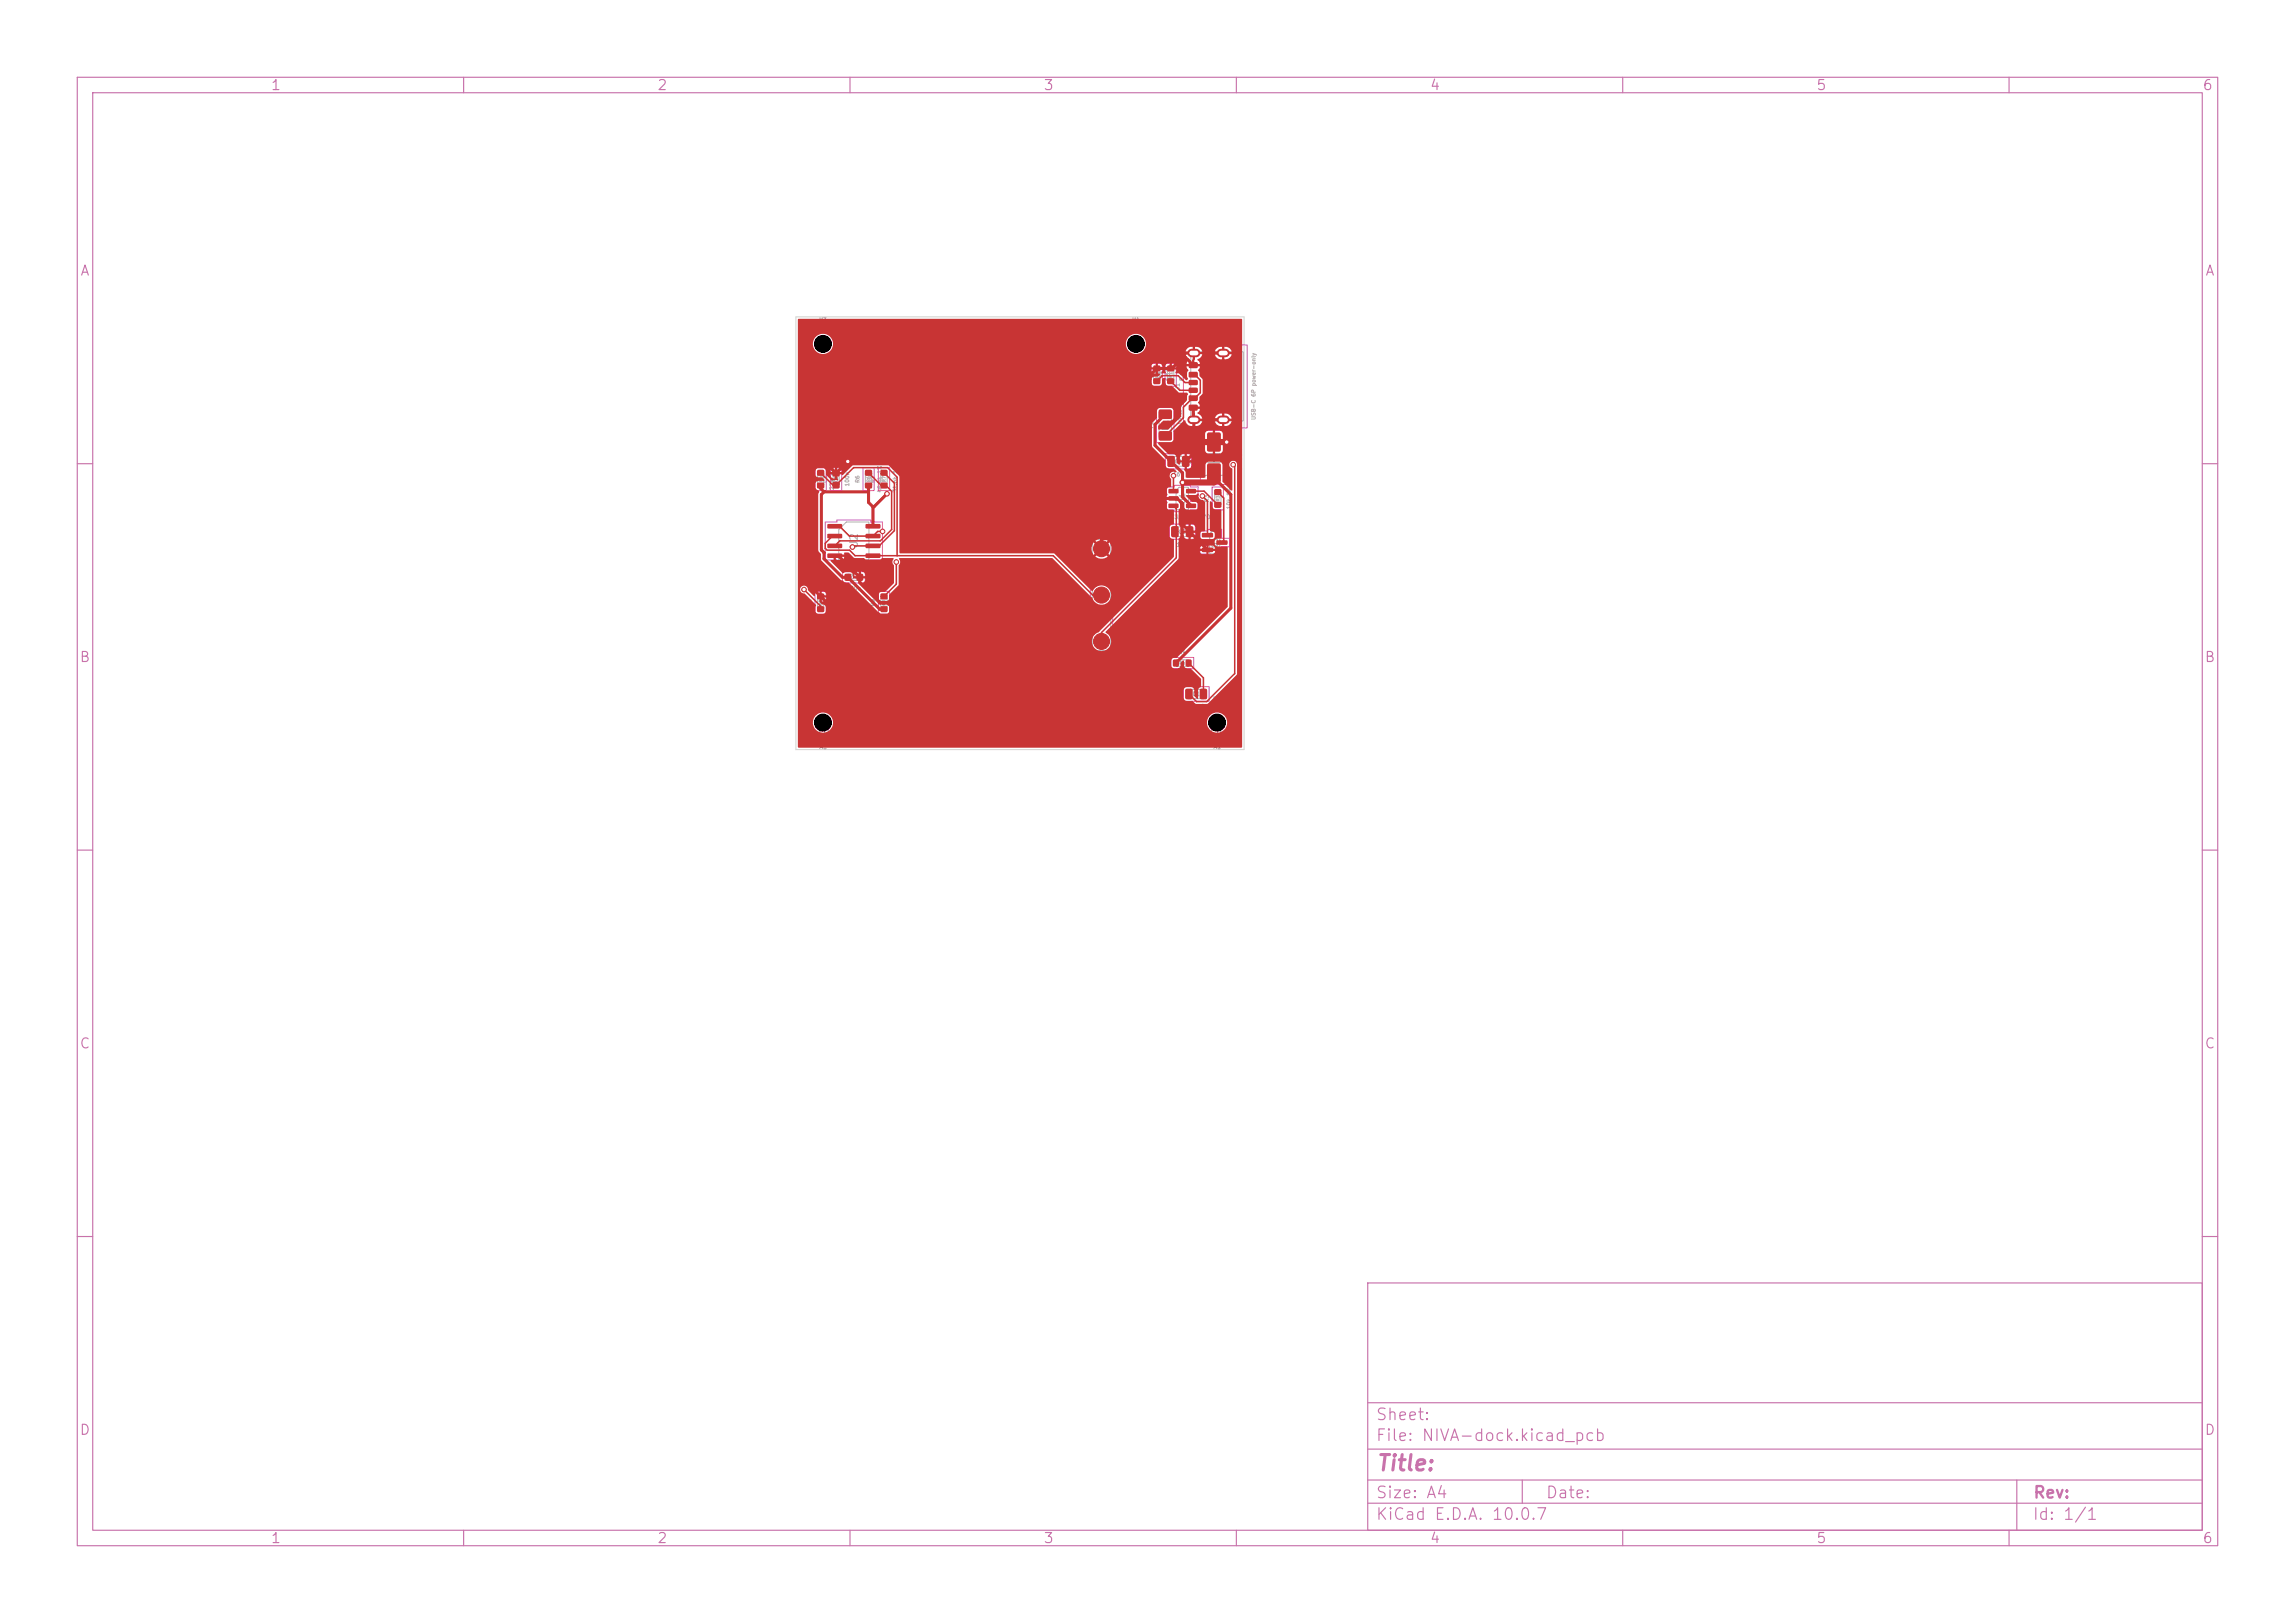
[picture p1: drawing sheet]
<svg xmlns="http://www.w3.org/2000/svg" width="297mm" height="210mm" viewBox="0 0 297 210" stroke-linecap="round" stroke-linejoin="round" font-family="sans-serif">
<defs><g id="words">
<text font-size="2" fill="#c872ab" x="178" y="190.8">Title:</text>
<g font-size="1.5" fill="#c872ab">
<text x="178" y="184.1">Sheet:</text>
<text x="178" y="186.8">File: NIVA-dock.kicad_pcb</text>
<text x="178" y="197">KiCad E.D.A. 10.0.7</text>
<text x="178" y="194.2">Size: A4</text>
<text x="200" y="194.2">Date:</text>
<text x="263" y="197">Id: 1/1</text>
<text x="263" y="194.2">Rev:</text>
</g>
<g font-size="1.3" fill="#c872ab">
<text x="35" y="12">1</text>
<text x="85" y="12">2</text>
<text x="135" y="12">3</text>
<text x="185" y="12">4</text>
<text x="235" y="12">5</text>
<text x="285" y="12">6</text>
<text x="10.3" y="36">A</text>
<text x="285.3" y="36">A</text>
<text x="10.2" y="86">B</text>
<text x="285.2" y="86">B</text>
<text x="10.2" y="136">C</text>
<text x="285.2" y="136">C</text>
<text x="10.2" y="186">D</text>
<text x="285.2" y="186">D</text>
<text x="35" y="200">1</text>
<text x="85" y="200">2</text>
<text x="135" y="200">3</text>
<text x="185" y="200">4</text>
<text x="235" y="200">5</text>
<text x="285" y="200">6</text>
</g>
<g font-size="1" fill="#afafaf">
<text x="105.4" y="45.3">H3</text>
<text x="145.9" y="45.3">H4</text>
<text x="155.4" y="60.3" transform="rotate(-90 155.4 60.3)">D2</text>
<text x="111.3" y="71.1" transform="rotate(-90 111.3 71.1)">U2</text>
<text x="105.4" y="94.3">H1</text>
<text x="156.4" y="94.3">H2</text>
</g>
<text font-size=".9" fill="#afafaf" x="105.7" y="95.7">AUTOROUTED (FREEROUTING) - DRC CHECKED - PROTOTYPE, NOT RELEASED</text>
<text font-size=".8" fill="#afafaf" x="151.4" y="55.8" transform="rotate(-90 151.4 55.8)">F1</text>
<g font-size=".7" fill="#afafaf">
<text x="153.5" y="65.3" transform="rotate(-90 153.5 65.3)">U1</text>
<text x="157.7" y="71" transform="rotate(-90 157.7 71)">Q1</text>
</g>
<g font-size=".5" fill="#afafaf">
<text x="105.9" y="41.7">H3</text>
<text x="146.4" y="41.7">H4</text>
<text x="150.4" y="49" transform="rotate(-90 150.4 49)">R1</text>
<text x="151.5" y="49.3" transform="rotate(-90 151.5 49.3)">5.1k</text>
<text x="152.8" y="50.5" transform="rotate(-90 152.8 50.5)">J1</text>
<text x="153.3" y="49.3" transform="rotate(-90 153.3 49.3)">5.1k</text>
<text x="149.3" y="55.5" transform="rotate(-90 149.3 55.5)">F1</text>
<text x="153" y="59.1" transform="rotate(-90 153 59.1)">PTC 0.5</text>
<text x="153" y="55.8" transform="rotate(-90 153 55.8)">A hold, 24 V</text>
<text x="160.1" y="59.7" transform="rotate(-90 160.1 59.7)">D2</text>
<text x="162.6" y="54.4" transform="rotate(-90 162.6 54.4)">USB-C 6P power-only</text>
<text x="107.1" y="62.5" transform="rotate(-90 107.1 62.5)">C3</text>
<text x="108" y="63.4" transform="rotate(-90 108 63.4)">22k 1%</text>
<text x="110" y="63" transform="rotate(-90 110 63)">100n</text>
<text x="111.3" y="62.5" transform="rotate(-90 111.3 62.5)">R6</text>
<text x="113.3" y="62.5" transform="rotate(-90 113.3 62.5)">R7</text>
<text x="114.2" y="63.8" transform="rotate(-90 114.2 63.8)">46.4k 1%</text>
<text x="116.2" y="63.8" transform="rotate(-90 116.2 63.8)">31.6k 1%</text>
<text x="149.9" y="61.8">10u 16V X5R</text>
<text x="152" y="60.1">C1</text>
<text x="156.5" y="65" transform="rotate(-90 156.5 65)">R3</text>
<text x="159.4" y="65.9" transform="rotate(-90 159.4 65.9)">10k 1%</text>
<text x="160.8" y="61" transform="rotate(-90 160.8 61)">SMAJ5.0A</text>
<text x="148.9" y="67.3">MCP73831T-2ACI/OT</text>
<text x="150.5" y="70.9">10u</text>
<text x="152.2" y="70.9">16V X5R</text>
<text x="152.5" y="67.5">C2</text>
<text x="152.5" y="69.2">C2</text>
<text x="156.6" y="68.2">Q1</text>
<text x="109.5" y="76.5">100n</text>
<text x="155.7" y="73">2N7002</text>
<text x="105.1" y="78.5" transform="rotate(-90 105.1 78.5)">R8</text>
<text x="113.3" y="78.5" transform="rotate(-90 113.3 78.5)">R9</text>
<text x="152.5" y="84.7">R4</text>
<text x="154.3" y="88.5">D1</text>
<text x="150.2" y="91.8">AMBER 0805 (charging)</text>
<text x="154.3" y="90.2">D1</text>
<text x="157" y="90.7">H2</text>
<text x="105.9" y="97">M2</text>
<text x="156.9" y="97">M2</text>
</g>
<g font-size=".4" fill="#afafaf">
<text x="150" y="48.9" transform="rotate(-90 150 48.9)">R2</text>
<text x="151.8" y="48.9" transform="rotate(-90 151.8 48.9)">R1</text>
<text x="106.5" y="62.4" transform="rotate(-90 106.5 62.4)">R5</text>
<text x="108.5" y="62.4" transform="rotate(-90 108.5 62.4)">C3</text>
<text x="112.7" y="62.4" transform="rotate(-90 112.7 62.4)">R6</text>
<text x="114.7" y="62.4" transform="rotate(-90 114.7 62.4)">R7</text>
<text x="157.9" y="64.9" transform="rotate(-90 157.9 64.9)">R3</text>
<text x="110.1" y="75">C4</text>
<text x="106.5" y="78.4" transform="rotate(-90 106.5 78.4)">R8</text>
<text x="114.7" y="78.4" transform="rotate(-90 114.7 78.4)">R9</text>
<text x="152.6" y="86.1">R4</text>
</g>
</g></defs>
<g fill="none" stroke="#c872ab" stroke-width=".15">
<path d="M10 10h277v190h-277zM12 12h273v186h-273zM60 10v2M110 10v2M160 10v2M210 10v2M260 10v2M10 60h2M285 60h2M10 110h2M285 110h2M10 160h2"/>
<path d="M177 166h108v32h-108zM285 160h2M60 198v2M110 198v2M160 198v2M177 194.5h108M177 191.5h108M177 187.5h108M177 181.5h108M197 191.5v3M210 198v2M260 198v2"/>
<path d="M261 191.5v6.5"/>
</g>
<path d="M103 41h58v56h-58z" fill="none" stroke="#d0d2cd" stroke-width=".13"/>
<g fill="none" stroke="#afafaf" stroke-width=".13">
<path d="M149.3 47.7h.8v1.6h-.8zM150 53.4h1.6v3.2h-1.6zM151.1 47.7h.8v1.6h-.8zM151.5 59.1h2v1.2h-2zM154.1 45.5h6.8v9h-6.8zM155.6 56.9h3v4.6h-3zM156.3 59.8h1.6M156.3 58.7h1.6l-.8 1.1zM157.1 57.7v1M157.1 59.8v1M105.8 77.2h.8v1.6h-.8zM105.8 61.2h.8v1.6h-.8z"/>
<path d="M107.8 61.2h.8v1.6h-.8zM108.5 68.5l1-.9h3v4.8h-4zM109.7 74.3h1.6v.8h-1.6zM112 61.2h.8v1.6h-.8zM114 61.2h.8v1.6h-.8zM114 77.2h.8v1.6h-.8zM141.3 69.8h2.5v14.4h-2.5zM152 68.2h2v1.2h-2zM152.6 63h1.2v3h-1.6v-2.6zM156.9 68.7h1v3h-1.3v-2.6zM157.2 63.7h.8v1.6h-.8zM152.2 85.4h1.6v.8h-1.6z"/>
<path d="M153.8 89.5l.3-.3h1.7v1.2h-2z"/>
</g>
<g fill="none" stroke="#ff26e2" stroke-width=".13">
<path d="M149 47h1.4v3h-1.4zM149.7 52.7h2.2v4.6h-2.2zM150.8 47h1.4v3h-1.4zM150.8 58.7h3.4v2h-3.4zM153.2 44.6h8.2v10.8h-8.2zM155.3 55.7h3.5v7h-3.5zM105.5 76.5h1.4v3h-1.4zM105.5 60.5h1.4v3h-1.4zM106.8 67.5h1.5v-.2h4.4v.2h1.5v5h-1.5v.2h-4.4v-.2h-1.5zM107.5 60.5h1.4v3h-1.4zM109 74h3v1.4h-3zM111.7 60.5h1.4v3h-1.4z"/>
<path d="M113.7 60.5h1.4v3h-1.4zM113.7 76.5h1.4v3h-1.4zM141.1 69.6h2.9v14.8h-2.9zM150.9 63h1.1v-.2h2v.2h1.1v1.1h-1.1v.8h1.1v1.1h-1.1v.2h-2v-.2h-1.1zM151.3 67.8h3.4v2h-3.4zM155.3 68.7h1v-.2h1.8v1.2h1v1.1h-1v1.1h-1.8v-.2h-1v-1.1h1v-.8h-1zM156.9 63h1.4v3h-1.4zM151.5 85.1h3v1.4h-3zM153.1 88.8h3.4v1.9h-3.4z"/>
<circle cx="106.5" cy="44.5" r="2.45"/>
<circle cx="147" cy="44.5" r="2.45"/>
<circle cx="106.5" cy="93.5" r="2.45"/>
<circle cx="157.5" cy="93.5" r="2.45"/>
</g>
<g fill="#c83434">
<path d="M109.3 74.3l.2-.1 .6 .1 .1 .2-.1 .6-.1 .1-.7-.1v-.1z"/>
<path d="M110.9 74.3l.1-.1 .7 .1v.2v.6l-.2 .1-.6-.1-.1-.1z"/>
<path d="M149.3 49h.8v.7h-.8z"/>
<path d="M149.3 47.3h.8v.7h-.8z"/>
</g>
<g fill="#c83434" stroke="#c83434" stroke-width=".13">
<circle cx="142.5" cy="83" r="1.04"/>
<circle cx="142.5" cy="77" r="1.04"/>
<circle cx="142.5" cy="71" r="1.04"/>
</g>
<g fill="#c83434">
<path d="M150 55.8h.2h1.3l.2 .2v.9l-.3 .1h-1.3l-.2-.2z"/>
<path d="M150 53h.2h1.3l.2 .2v.9l-.3 .1h-1.3l-.2-.2z"/>
<path d="M151.1 59h.7l.2 .1v1.1l-.1 .2h-.6l-.2-.1-.1-1.1z"/>
<path d="M153 59h.7l.2 .1v1.1l-.1 .2h-.6l-.2-.1-.1-1.1z"/>
<path d="M107.8 62.4l.1-.1 .7 .1 .1 .2-.1 .6h-.1h-.7l-.1-.2z"/>
<path d="M107.8 60.8h.1h.7l.1 .2-.1 .6-.1 .1-.7-.1-.1-.1z"/>
<path d="M156.3 60h.1h1.5l.1 .2v2l-.1 .2-.1 .1-1.5-.1-.1-.2v-2z"/>
<path d="M156.3 56h.1h1.5l.1 .2v2l-.1 .2-.1 .1-1.5-.1-.1-.2v-2z"/>
<path d="M153.9 50.2h1l.1 .1v.4l-.2 .2-.9-.1-.1-.1z"/>
<path d="M153.9 48.2l1-.1 .1 .2v.4l-.2 .2-.9-.1-.1-.1z"/>
<path d="M153.9 46.9h1l.1 .2v.4l-.2 .2-.9-.1-.1-.1z"/>
<path d="M153.9 49.2h1l.1 .1v.4l-.2 .2-.9-.1-.1-.1z"/>
<path d="M153.9 51.2h1l.1 .1v.5l-.2 .1h-.9l-.1-.2z"/>
<path d="M153.9 52.4h1l.1 .2v.4l-.2 .2-.9-.1-.1-.1z"/>
</g>
<path d="M154.2 54.3h.6M154.2 45.7h.6M158 54.3h.6M158 45.7h.6" fill="none" stroke="#c83434" stroke-width="1.1"/>
<g fill="#c83434">
<path d="M155.6 69h1.3l.1 .1v.4l-.2 .1-1.2-.1-.1-.1z"/>
<path d="M155.6 70.9h1.3l.1 .1v.4l-.2 .1-1.2-.1-.1-.1z"/>
<path d="M157.4 69.9h1.4l.1 .2v.3l-.2 .1h-1.2l-.1-.1z"/>
<path d="M157.2 65h.8v.7h-.8z"/>
<path d="M157.2 63.3h.8v.7h-.8z"/>
<path d="M105.8 78.5h.8v.7h-.8z"/>
<path d="M105.8 76.8h.8v.7h-.8z"/>
<path d="M105.8 62.5h.8v.7h-.8z"/>
<path d="M105.8 60.8h.8v.7h-.8z"/>
<path d="M153.4 89.2l.7-.1 .2 .2v1l-.1 .2h-.6l-.2-.2z"/>
<path d="M155.3 89.2l.7-.1 .2 .2v1l-.1 .2h-.6l-.2-.2z"/>
<path d="M114 62.5h.8v.7h-.8z"/>
<path d="M114 60.8h.8v.7h-.8z"/>
<path d="M151.8 85.4h.7v.8h-.7z"/>
<path d="M153.5 85.4h.7v.8h-.7z"/>
<path d="M107.1 67.8h1.8l.1 .1v.4l-.1 .1h-1.8l-.1-.2z"/>
<path d="M107.1 69.1h1.8l.1 .1v.4l-.1 .1h-1.8l-.1-.2z"/>
<path d="M107.1 70.4l1.8-.1 .1 .2v.3l-.1 .1h-1.8l-.1-.1z"/>
<path d="M107.1 71.6h1.8l.1 .2v.3l-.1 .1h-1.8l-.1-.1z"/>
<path d="M112 71.6h1.9v.2v.3l-.1 .1h-1.7l-.1-.1z"/>
<path d="M112 70.4l1.9-.1v.2v.3l-.1 .1h-1.7l-.1-.1z"/>
<path d="M112 69.1h1.9v.1v.4l-.1 .1h-1.7l-.1-.2z"/>
<path d="M112 67.8h1.9v.1v.4l-.1 .1h-1.7l-.1-.2z"/>
<path d="M151.6 68.1h.7l.2 .1v1.1l-.1 .2h-.6l-.2-.1v-1.1z"/>
<path d="M153.5 68.1h.7l.2 .1v1.1l-.1 .2h-.6l-.2-.1-.1-1.1z"/>
<path d="M112 62.5h.8v.7h-.8z"/>
<path d="M112 60.8h.8v.7h-.8z"/>
<path d="M114 78.5h.8v.7h-.8z"/>
<path d="M114 76.8h.8v.7h-.8z"/>
<path d="M151.1 49h.8v.7h-.8z"/>
<path d="M151.1 47.3h.8v.7h-.8z"/>
<path d="M151.2 63.3h1.2l.1 .1v.4l-.1 .1-1.1-.1-.1-.1z"/>
<path d="M151.2 64.2h1.2l.1 .2v.3l-.1 .1h-1.1l-.1-.1z"/>
<path d="M151.2 65.2h1.2l.1 .1v.4l-.1 .1-1.1-.1-.1-.1z"/>
<path d="M153.5 65.2h1.2l.1 .1v.4l-.1 .1-1.1-.1-.1-.1z"/>
<path d="M153.5 63.3h1.2l.1 .1v.4l-.1 .1-1.1-.1-.1-.1z"/>
</g>
<g fill="#c83434" stroke="#c83434" stroke-width=".13">
<circle cx="153" cy="62.4" r=".3"/>
<circle cx="114.8" cy="63.9" r=".3"/>
<circle cx="109.7" cy="59.7" r=".3"/>
<circle cx="158.8" cy="57.2" r=".3"/>
<circle cx="116" cy="72.7" r=".3"/>
<circle cx="155.6" cy="64.2" r=".3"/>
<circle cx="114.2" cy="68.8" r=".3"/>
<circle cx="110.3" cy="70.8" r=".3"/>
<circle cx="104" cy="76.3" r=".3"/>
<circle cx="159.6" cy="60.1" r=".3"/>
<circle cx="151.9" cy="61.6" r=".3"/>
</g>
<path d="M154.5 57.2h4.2M157.1 61.2v1.2h-4.1" fill="none" stroke="#c83434" stroke-width=".8"/>
<g fill="none" stroke="#c83434" stroke-width=".4">
<path d="M109.7 59.7l-1.5 1.5-.9-.9h-1.7l-.3 .4v15.6l3.4 3.3h6.3l.3-.3v-.9l-.4-.4h-1l-2.6-2.6v-.7l-2.8-2.8h-.5M150.8 53.6l-1.3 1.3v2.7l3.5 3.6v3.1l1.1 1.2M153.2 46.1l-1.5 1.6h-2l-.9 .9v15.9M153.2 46.1l1.2 1.2M154.4 52.8l.1 5.9-1.1 1M154.5 45.7h-1.3v.4M158.3 45.7h-1.3v8.6h1.3M106.2 62.8v.4l.4 .4M106.6 63.6l-.3 .4v7.2l.3 .3v.8l2.4 2.4h.7l4.2 4.1h.5M106.6 63.6h5.8M112.4 62.8v2.2l.6 .6M113 65.6v2.5"/>
<path d="M114.8 63.9l-1.7 1.7h-.1M148.8 64.5h3.6l.5 .6v2.7l3.4 3.4M148.8 64.5l-5.2 5.2h-1.1v1.3M157.1 62.4h.6l1.6 1.6v14.7l-7.1 7.1"/>
</g>
<g fill="none" stroke="#c83434" stroke-width=".2">
<path d="M149.7 49.3l.7-.7h2.1l.9 .9h1M151.5 49.3l1.2 1.2h1.7M154.4 48.5h.2l.7 .7v1.6l-.7 .7h-.3l-1.2 1.2v1.4l-2.3 2.3M104 76.3l2.2 2.1v.4M106.2 61.2l1.6 1.6h.4l2.3-2.3h4.4l1.2 1.2v10.2M108 69.4h-.3l-.9 .9v.7l.2 .2h2.9l.8 .7h25.6l5.1 5.1h1.1M108 68.1h.6l1.3 1.3h3.1l.6-.6h.6M112.4 61.2l1.6 1.6h.6l.8 .8v4.9l-1.5 1.5h-5.2l-.7 .6M114.4 61.2l1.3 1.3v6.2l-1.9 1.9h-3.3l-.2 .2h.2M116 72.7v2.9l-1.6 1.6M151.9 65.5l.3 .3v6.4l-9.7 9.6v1.2M151.9 61.6v2"/>
<path d="M154.1 63.6h1.7l1.8 1.7M155.6 64.2l.7 .6v4.5M157.6 63.7l.8 .7v5.6l-.3 .2M159.8 60.1h-.2l.2 .2v26.9l-3.6 3.6h-1.4l-.9-1M153.8 85.8l1.9 1.9v2.1"/>
</g>
<path d="M103.3 41.3h57.4v55.4h-57.4v-3.3h1.9a1.31 1.31 0 0 0 1.3 1.4 1.31 1.31 0 0 0 1.3-1.4h48.4v.2a1.31 1.31 0 0 0 2 1 1.31 1.31 0 0 0 0-2.2 1.31 1.31 0 0 0-2 1h-48.4v-.3a1.31 1.31 0 0 0-1.4-.9 1.31 1.31 0 0 0-1.2 1.2h-1.9v-10.5h38v.2a1.25 1.25 0 0 0 2 .9 1.25 1.25 0 0 0-.2-2.2l9.4-9.5v-1h2.8a.38 .38 0 0 0 .3 .4h.5v-.4h.3v.4h.6l.2-.2v-.2h-4.7v-.3h3.6v-.4h.3v.4h.8l-.1-.3a1.27 1.27 0 0 0-1-.1h-.6l-.2 .4h-2.8v-1.3l.2-.2 .1-.5h.4v.3a.5 .5 0 0 0 .6 .5v-.8h.3v.8l.5-.2 .1-.1v-.5h-1.9l-.1-.7h.5v.4h.6v-.9h.3v.9h.6v-.6a.97 .97 0 0 0-1.2-.2l-.2 .1-.1 .3h-.5l-.2-.4v-1.9l.2-.4-.1-.6 .3-.3 .4 .4v.6l.2 .2h1.3l.2-.3-.1-.6-.7-.1-.7-.8 .1-.1 1.1 .1 .3-.2h.1a.54 .54 0 0 0 .6 .8l.3 .3v3.7h-.1l-.4 .1-.2 .2v.5l.2 .2 1.4 .1 .3-.3v-.4l-.1-.3-.5-.1v-3.8h.1l.2 .1v.6l.1 .2 .3 .1h.6l.2 .1v3.6l-.1 .1h-.5l-.2 .1-.1 .6 .2 .3h1.4l.1 .1v7.7l-6.6 6.6h-.5l-.2 .3a1.14 1.14 0 0 0 .1 1l.2 .1h.5a.56 .56 0 0 0 .4-.8l.3-.2h.1v.6l.1 .3 .3 .1h.5l1.3 1.3v1l-.3 .4v1.1l-.1 .1-.4-.3-.1-.9-.2-.3a1.12 1.12 0 0 0-1 .1l-.1 .3v1l.1 .3 .3 .1h.7l.5 .4h1.4l3.9-3.9v-26.9a.52 .52 0 0 0-.4-.7 .52 .52 0 0 0-.6 .4 .52 .52 0 0 0 .4 .7v2.7l-.1 .1-1.2-1.2v-2.1l-.1-.3-.3-.2h-1.4a.43 .43 0 0 0-.4 .5v1.5l-.1 .1h-2.4l-.1-.7-.2-.3 .1-.9h.3v.8h.1a.48 .48 0 0 0 .5-.5v-.3h-1.5v.2h-.2l-.2-.3-.1-.6h.5v.4h.6v-.9h.3v.9h.6v-.4a.87 .87 0 0 0-1.4-.3l-.1 .3h-.5l-.2-.4h-.8l-1.3-1.3v-.2h6l.1 1.1 .1 .2 .3 .1h.5v-1.4h.3v1.4h.6a.48 .48 0 0 0 .4-.5v-.9h-8.3l.1-.1h1.6l.2-.2 .1-.8h4v.8h1v-1.3h.3v1.3h1v-.8a.48 .48 0 0 0-.4-.5h-1.5l-.2 .1-.2 .4h-4v-.4l1.3-1.4h.2l.1 .2a.82 .82 0 0 0 .8 .5v-.5h.3v.5h.3a.8 .8 0 0 0 .7-.6h-.5v-.3h2.6v.3h-.5l.1 .1a.82 .82 0 0 0 .9 .5v-.5h.3v.5h.2a.8 .8 0 0 0 .7-.6h-.5v-.3h.5l-.1-.2a.82 .82 0 0 0-.8-.5v.5h-.3v-.5h-.3a.8 .8 0 0 0-.7 .7h-1.6l-.2-.4-.4-.3 .2-.4 .1-.2h-.7v1.1h-.3v-1.2l.2-.2h.8l-.3-.6 .2-.1v-.6l.4-.4v-1.8l-.4-.4v-.6l-.2-.2 .2-.3 .1-.2h-1.7v.2l.2 .3-.2 .4v.4l.1 .3-.1 .2-1-.8-.5-.1 .1-.5h-1.4l.1 .4-.1 .1h-.5l.1-.5h-.5v.5h.2v.2l-.3 .2h-.4l-.3 .1-.1 .3v.5l.3 .3h.7a.38 .38 0 0 0 .4-.3v-.6l.2-.1h.2v.7l.1 .2 .3 .1 .5 .1 .8 .8h1.1l.1 .2-.1 .3v.5l-.8 .8v1.4l-1.6 1.6h-1.3v-.5l.6-.6 1-.1 .2-.1 .2-.3-.1-1-.3-.2h-1.4a.43 .43 0 0 0-.4 .4v.9l-.6 .7v2.9l1.7 1.8v.7l.2 .3 .3 .1h.6l.3 .4v.1a.53 .53 0 0 0-.8 .2 .53 .53 0 0 0 .2 .7v1l-.4 .1-.2 .2v.4l.1 .3-.2 .3h.9l.1 .3-.1 .1h-.9l.2 .3-.1 .6 .1 .3 .2 .1h.5h.1v1.8l-.1 .1a.43 .43 0 0 0-.5 .4l.1 1.2 .1 .1 .4 .2v2.3l-9.7 9.7a1.24 1.24 0 0 0-.9 1.1h-38v-6.7h.2l.1 .4 .2 .1 .4 .1 1.4 1.5-.1 .8 .1 .2 .3 .1h.6a.38 .38 0 0 0 .4-.3v-.6l-.8-.6v-.6h.3v.5h.1a.44 .44 0 0 0 .4-.5h-.8v-.8h.3v.5h.5v-.2a.96 .96 0 0 0-1.2-.2 .56 .56 0 0 0-.3 .5h-.1l-.8-.8a.51 .51 0 0 0-.4-.5 .51 .51 0 0 0-.6 .4h-.2v-15.3h2.2v.5l.1 .3 .3 .1h.5l.3 .3-.1 .1h-.7a.38 .38 0 0 0-.4 .4v.6l.5 .4-.1 .3v7.3l.3 .5 .1 .8 2.5 2.5 .3 .1 .2 .3h.6l3.7 3.8 .4 .2h.7a.38 .38 0 0 0 .4-.3v-.5l-.1-.3-.3-.1h-.9l-2.7-2.7v-.7h.3v.6h.1a.47 .47 0 0 0 .5-.6l-1.5 .1-.1-.2v-.3h.2v.2h.5v-.6h.3v.6h.6a.48 .48 0 0 0-.6-.6h-.4a.45 .45 0 0 0-.4 .4h-.2l-.1-.3-.3-.1h-.5l-.5 .2-1.5-1.6 .1-.1h.3v-.4h.3v.4l.8-.1 .2-.2v-.1h-1.3v-.2l.2-.1h1.1l.1-.3h.5l.8 .7h1.2l.3 .2h1.7l.4-.2h1.4v.2a.52 .52 0 0 0 .1 .8v2.3l-1.1 1-.6 .1-.3 .2a.96 .96 0 0 0 .1 .9l.3 .1h.6a.38 .38 0 0 0 .4-.4v-.5l1.2-1.3v-2.5a.54 .54 0 0 0 0-.8l.1-.1h19.7l5.2 5.1a1.32 1.32 0 0 0 1.1 .9 1.32 1.32 0 0 0 1.2-.6 1.26 1.26 0 0 0-.5-1.7 1.26 1.26 0 0 0-1.7 .6l-4.6-4.5h4.9l.2 .1a1.29 1.29 0 0 0 1.5-.1l-.9-.8-.8 .8h-4.9l-.4-.4h-19.9l-.1-.1v-.6h24.9v.5l.2 .4 .8-.8h.5l.8 .8 .1-.2a1.29 1.29 0 0 0-.1-1.4l-.8 .8h-.5l-.8-.8-.2 .7h-24.9v-.9h25.3l.8 .8 .9-.8-.2-.1a1.29 1.29 0 0 0-1.5 .1h-25.3v-8.3l-1.4-1.4-4.6-.1-1.3 1.3-.7-.1v.5l.1 .1-.1 .1-.7 .1-.8-.8h.6a.48 .48 0 0 0 .6 .5v-.5h-1.2v-.4l1.2 .1v-.6h.3v.6h.5v-.1a.84 .84 0 0 0-1.3-.3l-.1 .3h-.6l-.1-.3a1.14 1.14 0 0 0-1-.1l-.3 .3h-2.2v-13.1h45.7v.3a.48 .48 0 0 0 .6 .2v-.5h-46.3v-.4h45.7v.1h.6v-.5h.3v.5h.5v-.1l.9 .1v-.5h.3v.5h.6v-.1a.46 .46 0 0 0-.6-.4h-.4a.43 .43 0 0 0-.4 .4h-.4v-.1a.96 .96 0 0 0-1.2-.2l-.2 .3h-45.7v-3h1.9a1.31 1.31 0 0 0 1.3 1.4 1.31 1.31 0 0 0 1.3-1.4h37.9v.2a1.3 1.3 0 0 0 2.1 .9h6.1v.3h-.5a.79 .79 0 0 0 .5 .6l.1 .1-.3 .2-.1 .4h.7v-1.1h.3v1.1h.7l-.1-.2-.2-.4 .4-.3 .2-.4h-.5v-.3h2.6v.3h-.5a.81 .81 0 0 0 1 .7v-.5h.3v.5h.2a.8 .8 0 0 0 .7-.7h-.5v-.3h.5l-.1-.1a.82 .82 0 0 0-.8-.5v.5h-.3v-.5h-.3a.8 .8 0 0 0-.7 .6h-1.6l-.1-.1a.82 .82 0 0 0-.9-.5v.5h-.3v-.5h-.2a.8 .8 0 0 0-.7 .6h-5.6a1.31 1.31 0 0 0-.2-2.1 1.31 1.31 0 0 0-1.9 1h-37.9v-.3a1.31 1.31 0 0 0-1.4-.9 1.31 1.31 0 0 0-1.2 1.2h-1.9z" fill="#c83434"/>
<g fill="#fff" stroke="#fff" stroke-width=".13">
<circle cx="153" cy="62.4" r=".15"/>
<circle cx="114.8" cy="63.9" r=".15"/>
<circle cx="109.7" cy="59.7" r=".15"/>
<circle cx="158.7" cy="57.2" r=".15"/>
<circle cx="116" cy="72.7" r=".15"/>
<circle cx="155.6" cy="64.2" r=".15"/>
<circle cx="114.2" cy="68.8" r=".15"/>
<circle cx="110.3" cy="70.8" r=".15"/>
<circle cx="104" cy="76.3" r=".15"/>
<circle cx="159.6" cy="60.1" r=".15"/>
<circle cx="151.9" cy="61.5" r=".15"/>
</g>
<g fill="#000" stroke="#000" stroke-width=".13">
<circle cx="106.5" cy="44.5" r="1.1"/>
<circle cx="147" cy="44.5" r="1.1"/>
<circle cx="106.5" cy="93.5" r="1.1"/>
<circle cx="157.5" cy="93.5" r="1.1"/>
</g>
<path d="M154.2 54.3h.6M154.2 45.7h.6M158 54.3h.6M158 45.7h.6" fill="none" stroke="#fff" stroke-width=".6"/>
<use href="#words"/>
</svg>
